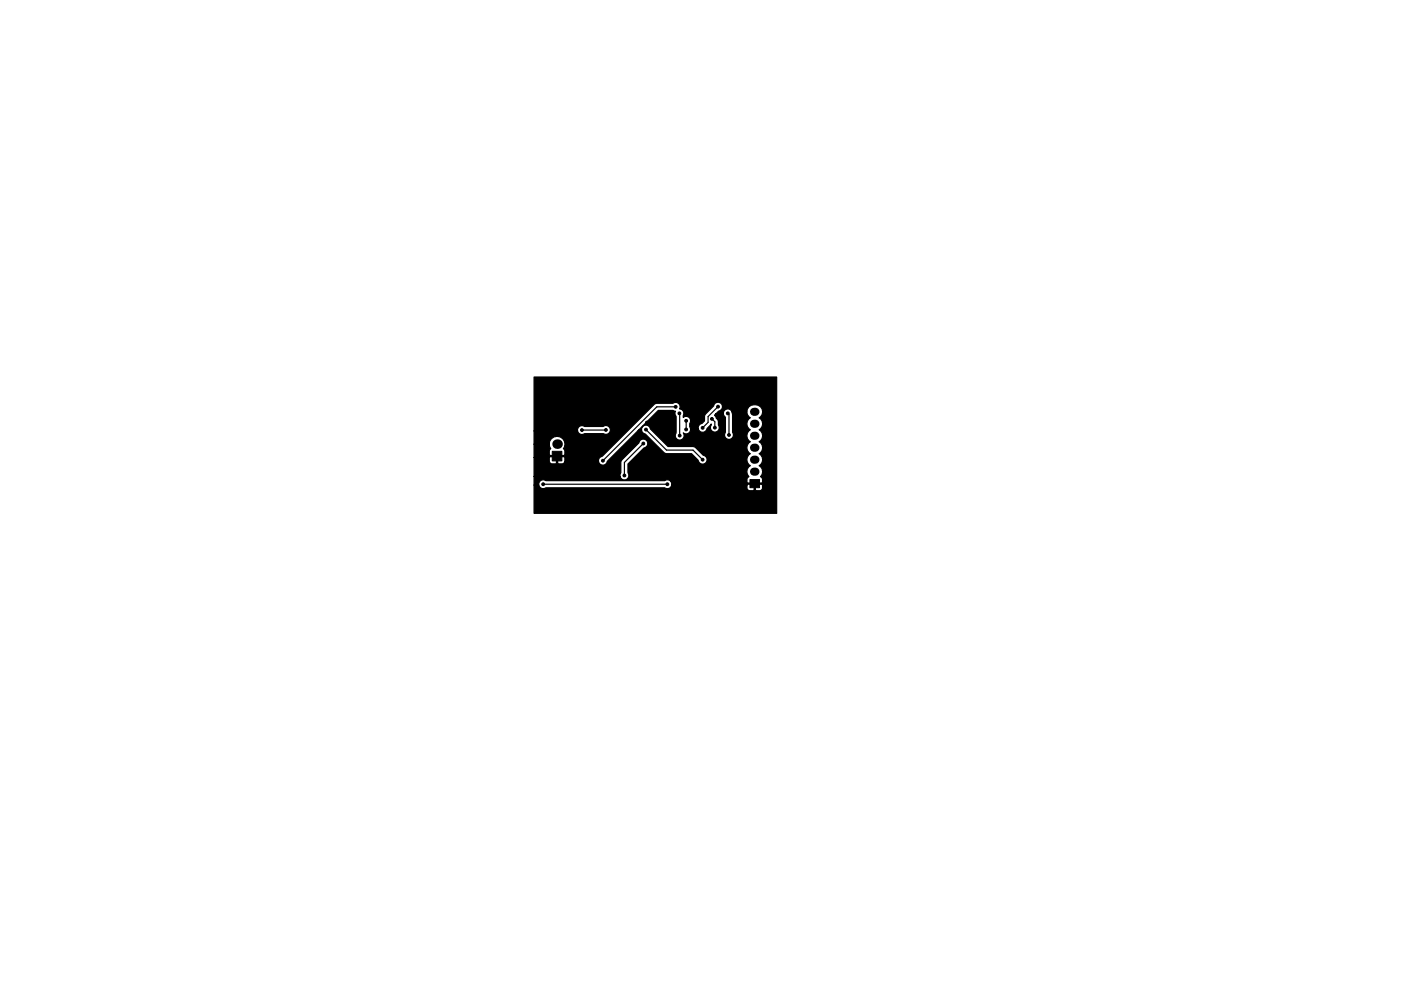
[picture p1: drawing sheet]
<svg xmlns="http://www.w3.org/2000/svg" width="297mm" height="210mm" viewBox="0 0 297 210" stroke-linecap="round" stroke-linejoin="round" font-family="sans-serif">
<g fill="#000" stroke="#000" stroke-width=".21">
<path d="M117.1 95.8h2v2h-2zM159 101.7h2v1.8h-2z"/>
<circle cx="114.3" cy="97.3" r=".3"/>
<circle cx="114.3" cy="83.1" r=".3"/>
<circle cx="114.3" cy="80.5" r=".3"/>
<circle cx="114.3" cy="90.2" r=".3"/>
<circle cx="114.3" cy="93.7" r=".3"/>
<circle cx="114.3" cy="86.6" r=".3"/>
<circle cx="117.9" cy="90.2" r=".3"/>
<circle cx="117.9" cy="80.5" r=".3"/>
<circle cx="121.4" cy="90.2" r=".3"/>
<circle cx="121.4" cy="93.7" r=".3"/>
<circle cx="121.4" cy="80.5" r=".3"/>
<circle cx="121.4" cy="97.3" r=".3"/>
<circle cx="123.4" cy="91.2" r=".3"/>
<circle cx="125" cy="80.5" r=".3"/>
<circle cx="126.7" cy="87.6" r=".3"/>
<circle cx="126.7" cy="84.3" r=".3"/>
<circle cx="127" cy="93.7" r=".3"/>
<circle cx="127.8" cy="97.7" r=".3"/>
<circle cx="128.5" cy="91.2" r=".3"/>
<circle cx="128.5" cy="80.5" r=".3"/>
<circle cx="132.1" cy="80.5" r=".3"/>
<circle cx="134.9" cy="98.8" r=".3"/>
<circle cx="135.6" cy="86.4" r=".3"/>
<circle cx="135.6" cy="80.5" r=".3"/>
<circle cx="136.4" cy="94.1" r=".3"/>
<circle cx="137" cy="91.1" r=".3"/>
<circle cx="137.2" cy="89.7" r=".3"/>
<circle cx="139.2" cy="80.5" r=".3"/>
<circle cx="140.7" cy="97.3" r=".3"/>
<circle cx="142.7" cy="80.5" r=".3"/>
<circle cx="143.3" cy="86.3" r=".3"/>
<circle cx="144" cy="87.7" r=".3"/>
<circle cx="144.1" cy="92.4" r=".3"/>
<circle cx="145.5" cy="91.1" r=".3"/>
<circle cx="145.5" cy="89.3" r=".3"/>
<circle cx="145.8" cy="98" r=".3"/>
<circle cx="146.3" cy="80.5" r=".3"/>
<circle cx="147.6" cy="90.7" r=".3"/>
<circle cx="148.3" cy="95.2" r=".3"/>
<circle cx="149" cy="97.5" r=".3"/>
<circle cx="149" cy="90.8" r=".3"/>
<circle cx="149.9" cy="80.5" r=".3"/>
<circle cx="150.9" cy="88.9" r=".3"/>
<circle cx="151.4" cy="95.5" r=".3"/>
<circle cx="151.6" cy="90.7" r=".3"/>
<circle cx="152.2" cy="86.3" r=".3"/>
<circle cx="153.4" cy="80.5" r=".3"/>
<circle cx="154.3" cy="87.7" r=".3"/>
<circle cx="154.6" cy="92.3" r=".3"/>
<circle cx="157" cy="80.5" r=".3"/>
<circle cx="157.5" cy="98.3" r=".3"/>
<circle cx="157.5" cy="91.2" r=".3"/>
<circle cx="160.5" cy="80.5" r=".3"/>
<circle cx="163.6" cy="98.3" r=".3"/>
<circle cx="163.6" cy="91.2" r=".3"/>
<circle cx="163.6" cy="84.1" r=".3"/>
<circle cx="163.6" cy="94.7" r=".3"/>
<circle cx="163.6" cy="87.6" r=".3"/>
<circle cx="163.6" cy="80.5" r=".3"/>
<circle cx="114.3" cy="104.4" r=".3"/>
<circle cx="114.3" cy="107.9" r=".3"/>
<circle cx="114.3" cy="100.8" r=".3"/>
<circle cx="115.2" cy="102.7" r=".3"/>
<circle cx="116.8" cy="105.4" r=".3"/>
<circle cx="117.3" cy="107.9" r=".3"/>
<circle cx="120.9" cy="107.9" r=".3"/>
<circle cx="121.4" cy="100.8" r=".3"/>
<circle cx="124.5" cy="107.9" r=".3"/>
<circle cx="128" cy="107.9" r=".3"/>
<circle cx="131.6" cy="107.9" r=".3"/>
<circle cx="132.4" cy="100.9" r=".3"/>
<circle cx="135.1" cy="107.9" r=".3"/>
<circle cx="138.7" cy="104.4" r=".3"/>
<circle cx="138.7" cy="101.6" r=".3"/>
<circle cx="138.7" cy="107.9" r=".3"/>
<circle cx="141.5" cy="102.7" r=".3"/>
<circle cx="142.2" cy="101.6" r=".3"/>
<circle cx="142.2" cy="107.9" r=".3"/>
<circle cx="142.2" cy="104.4" r=".3"/>
<circle cx="145.8" cy="107.9" r=".3"/>
<circle cx="145.8" cy="101.3" r=".3"/>
<circle cx="145.8" cy="104.4" r=".3"/>
<circle cx="149.4" cy="107.9" r=".3"/>
<circle cx="152.9" cy="107.9" r=".3"/>
<circle cx="156.5" cy="107.9" r=".3"/>
<circle cx="156.5" cy="101.8" r=".3"/>
<circle cx="156.5" cy="105.7" r=".3"/>
<circle cx="160" cy="107.9" r=".3"/>
<circle cx="160" cy="105.7" r=".3"/>
<circle cx="163.6" cy="107.9" r=".3"/>
<circle cx="163.6" cy="105.4" r=".3"/>
<circle cx="163.6" cy="101.8" r=".3"/>
</g>
<circle cx="118.1" cy="94.2" r="1.02" fill="#000"/>
<path d="M159.9 97.5h.3M159.9 95h.3M159.9 92.5h.3M159.9 89.9h.3M159.9 87.4h.3M159.9 100.1h.3" fill="none" stroke="#000" stroke-width="1.7"/>
<g fill="none" stroke="#000" stroke-width=".25">
<path d="M114.3 90.2h3.6M121.4 93.7h5.6M128.5 91.2h-5.1M128.5 80.5v2l-1.8 1.8M135.6 80.5v5.9M136.4 94.1l-4 4v2.8M137 91.1l4.3 4.4h5.6l2.1 2M140.7 97.3h-4.3l-1.5 1.5M143.3 86.3h-4l-11.5 11.4M144 87.7l.1 4.7M145.5 89.3v1.8M145.5 91.1h.1"/>
<path d="M145.8 98v3.3M147.6 90.7v1l.7 .8v2.7M150.9 88.9l.7 .6v1.2M152.2 86.3l-2.1 2.1v1.2l-1.1 1.2M154.3 87.7l.3 .3v4.3M157 80.5v10.2l.5 .5v7.1M115.2 102.7h26.3M142.2 101.6v.5l.3 .3v1l-.3 .2v4.3M145.8 104.4v3.5M156.5 105.7v2.2"/>
</g>
<path d="M113.2 80h51.5v28.9h-51.5v-6h1l.2 .4a.94 .94 0 0 0 1.3 .2h25.3a.95 .95 0 0 0 1.4-.6h16v.7l.2 .4 1.1 .1 .2-.1v-1.3h.2v1.3l.2 .1h.9l.5-.5v-.7l-.2-.2h-3l-.1 .2h-16a.94 .94 0 0 0-.4-1 .94 .94 0 0 0-1.1 .1l-25.2-.1a.95 .95 0 0 0-1.1 0 .95 .95 0 0 0-.4 1h-1v-1.8h18.2l.2 .3a.95 .95 0 0 0 1.3 .3 .95 .95 0 0 0 .2-1.4v-1.9l3.4-3.4a.95 .95 0 0 0 .8-.9 .95 .95 0 0 0-.9-.9 .95 .95 0 0 0-.9 .8l-3.8 3.8-.1 2.5-.2 .8h-18.2v-4h3.3v.8l.5 .5h.8l.2-.1v-1.4h.2v1.4l.2 .1h.9l.5-.5h7.1l.1 .4a.95 .95 0 0 0 1 .4 .95 .95 0 0 0 .8-.8l6.5-6.6h.7a.93 .93 0 0 0 .8 .8l4.2 4.1 5.6 .1 1.4 1.4a.95 .95 0 0 0 1.7 .5 .95 .95 0 0 0-.6-1.6l-1.9-1.8-5.6-.1-3.7-3.7a.95 .95 0 0 0-1.1-.8 .95 .95 0 0 0-.8 1.1h-.7l4.3-4.2h3.1l.5 .2a.87 .87 0 0 0 .1 1v3.6a.96 .96 0 0 0 .9 1.5 .96 .96 0 0 0 .7-1.6 .94 .94 0 0 0 1 .1 .94 .94 0 0 0 .5-.9h1.6l.2 .3a.95 .95 0 0 0 1 .4 .95 .95 0 0 0 .7-.8l.9-1v.3a.95 .95 0 0 0 .8 1.5 .95 .95 0 0 0 .7-1.5 2.64 2.64 0 0 0-.8-2.1l.2-.2h1.7l.4 .6v3.2a.95 .95 0 0 0 .1 1.3 .95 .95 0 0 0 1.3 0 .95 .95 0 0 0 .1-1.3v-3.7l-.1-.6h3.1l.2 .5 .6 .7a1.45 1.45 0 0 0 0 2.6 1.45 1.45 0 0 0 0 2.5 1.45 1.45 0 0 0 0 2.6 1.45 1.45 0 0 0 0 2.5 1.46 1.46 0 0 0-.3 2.3l-.4 .5v.7l.1 .2h3l.2-.2v-.7l-.4-.5a1.47 1.47 0 0 0-.4-2.3 1.45 1.45 0 0 0 0-2.5 1.45 1.45 0 0 0 0-2.6 1.45 1.45 0 0 0 0-2.5 1.45 1.45 0 0 0 0-2.6 1.51 1.51 0 0 0 .7-1.8 1.51 1.51 0 0 0-1.8-.9 1.5 1.5 0 0 0-1.5 1.5h-3.1l-.1-.2a.95 .95 0 0 0-1.2-.4 .95 .95 0 0 0-.5 1.1h-1.7l.7-.7a.95 .95 0 0 0 .8-1 .95 .95 0 0 0-.9-.9 .95 .95 0 0 0-1 .8l-1.7 1.7-.2 .6v.9l-.6 .5a.95 .95 0 0 0-.8 1.2h-1.6l-.2-.4 .1-.8a.94 .94 0 0 0-.2-1.2 .94 .94 0 0 0-1.2 0l.1-.7a.93 .93 0 0 0-.9-1.1 .94 .94 0 0 0-.2-1.2 .94 .94 0 0 0-1.2 0h-3.4l-.6 .2-11 11a.93 .93 0 0 0-.8 1.1h-7.1v-.8l-.2-.2-6.4 .2v-2.9h3.2l.4 1-.3 .4v.9l.1 .1h3l.2-.1v-.9l-.4-.4a1.67 1.67 0 0 0-.8-2.6 1.67 1.67 0 0 0-2.2 1.6h-3.2v-2.8h9.2l.2 .4a.94 .94 0 0 0 1.3 .2h4a.95 .95 0 0 0 1.3-.2 .95 .95 0 0 0-.1-1.2 .95 .95 0 0 0-1.2-.1h-4a.95 .95 0 0 0-1 0 .95 .95 0 0 0-.5 .9h-9.2z" fill="#000" stroke="#000" stroke-width=".25"/>
</svg>
